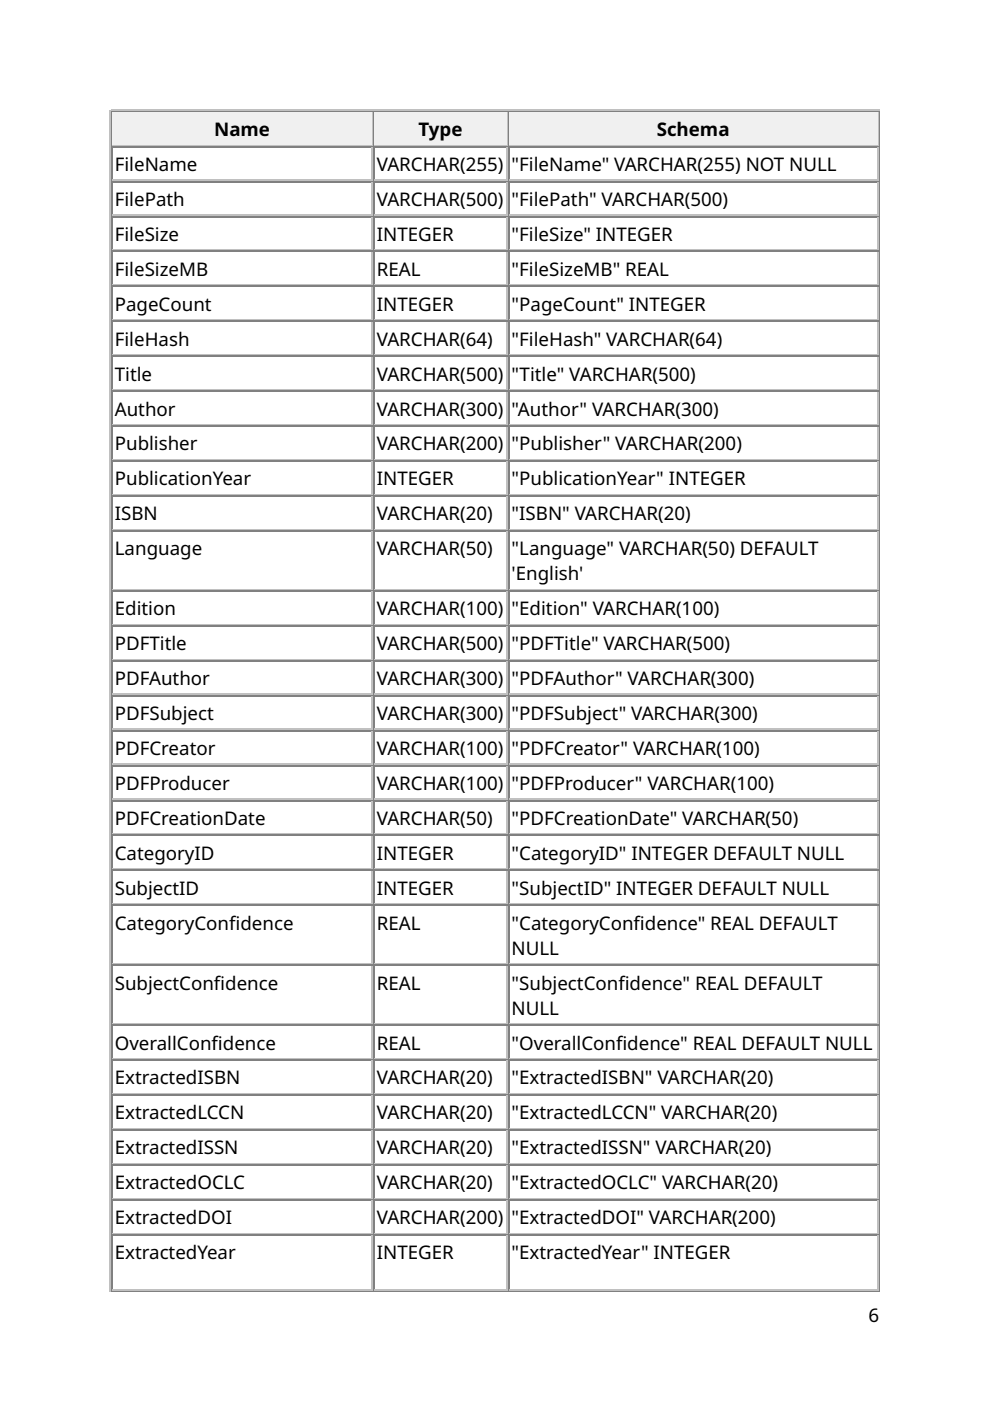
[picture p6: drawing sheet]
<svg xmlns="http://www.w3.org/2000/svg" width="210mm" height="297mm" viewBox="0 0 210 297" stroke-linecap="round" stroke-linejoin="round" font-family="sans-serif">
<defs><g id="words">
<g font-size="4">
<text x="45.4" y="28.8">Name</text>
<text x="88.7" y="28.8">Type</text>
<text x="139.2" y="28.8">Schema</text>
<text x="24.3" y="36.2">FileName</text>
<text x="79.9" y="36.2">VARCHAR(255)</text>
<text x="108.5" y="36.2">&quot;FileName&quot; VARCHAR(255) NOT NULL</text>
<text x="24.3" y="43.7">FilePath</text>
<text x="79.9" y="43.7">VARCHAR(500)</text>
<text x="108.5" y="43.7">&quot;FilePath&quot; VARCHAR(500)</text>
<text x="24.3" y="51.1">FileSize</text>
<text x="79.9" y="51.1">INTEGER</text>
<text x="108.5" y="51.1">&quot;FileSize&quot; INTEGER</text>
<text x="24.3" y="58.5">FileSizeMB</text>
<text x="79.9" y="58.5">REAL</text>
<text x="108.5" y="58.5">&quot;FileSizeMB&quot; REAL</text>
<text x="24.3" y="65.9">PageCount</text>
<text x="79.9" y="65.9">INTEGER</text>
<text x="108.5" y="65.9">&quot;PageCount&quot; INTEGER</text>
<text x="24.3" y="73.3">FileHash</text>
<text x="79.9" y="73.3">VARCHAR(64)</text>
<text x="108.5" y="73.3">&quot;FileHash&quot; VARCHAR(64)</text>
<text x="24.3" y="80.7">Title</text>
<text x="79.9" y="80.7">VARCHAR(500)</text>
<text x="108.5" y="80.7">&quot;Title&quot; VARCHAR(500)</text>
<text x="24.3" y="88.1">Author</text>
<text x="79.9" y="88.1">VARCHAR(300)</text>
<text x="108.5" y="88.1">&quot;Author&quot; VARCHAR(300)</text>
<text x="24.3" y="95.5">Publisher</text>
<text x="79.9" y="95.5">VARCHAR(200)</text>
<text x="108.5" y="95.5">&quot;Publisher&quot; VARCHAR(200)</text>
<text x="24.3" y="102.9">PublicationYear</text>
<text x="79.9" y="102.9">INTEGER</text>
<text x="108.5" y="102.9">&quot;PublicationYear&quot; INTEGER</text>
<text x="24.3" y="110.3">ISBN</text>
<text x="79.9" y="110.3">VARCHAR(20)</text>
<text x="108.5" y="110.3">&quot;ISBN&quot; VARCHAR(20)</text>
<text x="24.3" y="117.7">Language</text>
<text x="79.9" y="117.7">VARCHAR(50)</text>
<text x="108.5" y="117.7">&quot;Language&quot; VARCHAR(50) DEFAULT</text>
<text x="108.5" y="123">'English'</text>
<text x="24.3" y="130.4">Edition</text>
<text x="79.9" y="130.4">VARCHAR(100)</text>
<text x="108.5" y="130.4">&quot;Edition&quot; VARCHAR(100)</text>
<text x="24.3" y="137.8">PDFTitle</text>
<text x="79.9" y="137.8">VARCHAR(500)</text>
<text x="108.5" y="137.8">&quot;PDFTitle&quot; VARCHAR(500)</text>
<text x="24.3" y="145.3">PDFAuthor</text>
<text x="79.9" y="145.3">VARCHAR(300)</text>
<text x="108.5" y="145.3">&quot;PDFAuthor&quot; VARCHAR(300)</text>
<text x="24.3" y="152.7">PDFSubject</text>
<text x="79.9" y="152.7">VARCHAR(300)</text>
<text x="108.5" y="152.7">&quot;PDFSubject&quot; VARCHAR(300)</text>
<text x="24.3" y="160.1">PDFCreator</text>
<text x="79.9" y="160.1">VARCHAR(100)</text>
<text x="108.5" y="160.1">&quot;PDFCreator&quot; VARCHAR(100)</text>
<text x="24.3" y="167.5">PDFProducer</text>
<text x="79.9" y="167.5">VARCHAR(100)</text>
<text x="108.5" y="167.5">&quot;PDFProducer&quot; VARCHAR(100)</text>
<text x="24.3" y="174.9">PDFCreationDate</text>
<text x="79.9" y="174.9">VARCHAR(50)</text>
<text x="108.5" y="174.9">&quot;PDFCreationDate&quot; VARCHAR(50)</text>
<text x="24.3" y="182.3">CategoryID</text>
<text x="79.9" y="182.3">INTEGER</text>
<text x="108.5" y="182.3">&quot;CategoryID&quot; INTEGER DEFAULT NULL</text>
<text x="24.3" y="189.7">SubjectID</text>
<text x="79.9" y="189.7">INTEGER</text>
<text x="108.5" y="189.7">&quot;SubjectID&quot; INTEGER DEFAULT NULL</text>
<text x="24.3" y="197.1">CategoryConfdence</text>
<text x="48.6" y="197.1">i</text>
<text x="79.9" y="197.1">REAL</text>
<text x="108.5" y="197.1">&quot;CategoryConfdence&quot; REAL DEFAULT</text>
<text x="134.3" y="197.1">i</text>
<text x="108.5" y="202.4">NULL</text>
<text x="24.3" y="209.8">SubjectConfdence</text>
<text x="45.4" y="209.8">i</text>
<text x="79.9" y="209.8">REAL</text>
<text x="108.5" y="209.8">&quot;SubjectConfdence&quot; REAL DEFAULT</text>
<text x="131.1" y="209.8">i</text>
<text x="108.5" y="215.1">NULL</text>
<text x="24.3" y="222.5">OverallConfdence</text>
<text x="44.9" y="222.5">i</text>
<text x="79.9" y="222.5">REAL</text>
<text x="108.5" y="222.5">&quot;OverallConfdence&quot; REAL DEFAULT NULL</text>
<text x="130.6" y="222.5">i</text>
<text x="24.3" y="229.9">ExtractedISBN</text>
<text x="79.9" y="229.9">VARCHAR(20)</text>
<text x="108.5" y="229.9">&quot;ExtractedISBN&quot; VARCHAR(20)</text>
<text x="24.3" y="237.3">ExtractedLCCN</text>
<text x="79.9" y="237.3">VARCHAR(20)</text>
<text x="108.5" y="237.3">&quot;ExtractedLCCN&quot; VARCHAR(20)</text>
<text x="24.3" y="244.7">ExtractedISSN</text>
<text x="79.9" y="244.7">VARCHAR(20)</text>
<text x="108.5" y="244.7">&quot;ExtractedISSN&quot; VARCHAR(20)</text>
<text x="24.3" y="252.1">ExtractedOCLC</text>
<text x="79.9" y="252.1">VARCHAR(20)</text>
<text x="108.5" y="252.1">&quot;ExtractedOCLC&quot; VARCHAR(20)</text>
<text x="24.3" y="259.6">ExtractedDOI</text>
<text x="79.9" y="259.6">VARCHAR(200)</text>
<text x="108.5" y="259.6">&quot;ExtractedDOI&quot; VARCHAR(200)</text>
<text x="24.3" y="267">ExtractedYear</text>
<text x="79.9" y="267">INTEGER</text>
<text x="108.5" y="267">&quot;ExtractedYear&quot; INTEGER</text>
<text x="184.1" y="280.2">6</text>
</g>
</g></defs>
<path d="M23.4 23.3v250.5M23.5 23.4h163M23.8 30.8h55.3M79 23.8v6.9" fill="none" stroke="#c0c0c0" stroke-width=".26"/>
<path d="M23.7 23.5v7.5M23.8 23.7h55.3M186.4 23.5v250.1M23.5 273.7h163" fill="none" stroke="#808080" stroke-width=".26"/>
<g fill="#f0f0f0">
<path d="M23.8 23.8h55v6.9h-55z"/>
<path d="M45.2 24.3h12.2v5.9h-12.2z"/>
</g>
<path d="M79.2 23.5v7.5M79.4 23.7h28.3" fill="none" stroke="#808080" stroke-width=".26"/>
<path d="M79.4 30.8h28.3M107.6 23.8v6.9" fill="none" stroke="#c0c0c0" stroke-width=".26"/>
<g fill="#f0f0f0">
<path d="M79.4 23.8h28v6.9h-28z"/>
<path d="M88.6 24.3h9.6v5.9h-9.6z"/>
</g>
<path d="M107.8 23.5v7.5M107.9 23.7h78.4" fill="none" stroke="#808080" stroke-width=".26"/>
<path d="M107.9 30.8h78.4M186.1 23.8v6.9" fill="none" stroke="#c0c0c0" stroke-width=".26"/>
<g fill="#f0f0f0">
<path d="M107.9 23.8h78.1v6.9h-78.1z"/>
<path d="M139.2 24.3h15.6v5.9h-15.6z"/>
</g>
<g fill="none" stroke="#808080" stroke-width=".26">
<path d="M23.7 31v242.6M23.8 31.1h55.3M23.8 38.5h55.3M79.2 31v242.6M79.4 31.1h28.3M79.4 38.5h28.3M107.8 31v242.6M107.9 31.1h78.4M107.9 38.5h78.4M23.8 45.9h55.3M23.8 53.3h55.3M79.4 45.9h28.3"/>
<path d="M79.4 53.3h28.3M107.9 45.9h78.4M107.9 53.3h78.4M23.8 60.7h55.3M23.8 68.1h55.3M23.8 75.5h55.3M79.4 60.7h28.3M79.4 68.1h28.3M79.4 75.5h28.3M107.9 60.7h78.4M107.9 68.1h78.4M107.9 75.5h78.4"/>
<path d="M23.8 82.9h55.3M23.8 90.4h55.3M23.8 97.8h55.3M79.4 82.9h28.3M79.4 90.4h28.3M79.4 97.8h28.3M107.9 82.9h78.4M107.9 90.4h78.4M107.9 97.8h78.4M23.8 105.2h55.3M23.8 112.6h55.3M79.4 105.2h28.3"/>
<path d="M79.4 112.6h28.3M107.9 105.2h78.4M107.9 112.6h78.4M23.8 125.3h55.3M23.8 132.7h55.3M79.4 125.3h28.3M79.4 132.7h28.3M107.9 125.3h78.4M107.9 132.7h78.4M23.8 140.1h55.3M23.8 147.5h55.3M23.8 154.9h55.3"/>
<path d="M79.4 140.1h28.3M79.4 147.5h28.3M79.4 154.9h28.3M107.9 140.1h78.4M107.9 147.5h78.4M107.9 154.9h78.4M23.8 162.3h55.3M23.8 169.7h55.3M23.8 177.1h55.3M79.4 162.3h28.3M79.4 169.7h28.3M79.4 177.1h28.3"/>
<path d="M107.9 162.3h78.4M107.9 169.7h78.4M107.9 177.1h78.4M23.8 184.5h55.3M23.8 192h55.3M79.4 184.5h28.3M79.4 192h28.3M107.9 184.5h78.4M107.9 192h78.4M23.8 204.7h55.3M23.8 217.4h55.3M79.4 204.7h28.3"/>
<path d="M79.4 217.4h28.3M107.9 204.7h78.4M107.9 217.4h78.4M23.8 224.8h55.3M23.8 232.2h55.3M23.8 239.6h55.3M79.4 224.8h28.3M79.4 232.2h28.3M79.4 239.6h28.3M107.9 224.8h78.4M107.9 232.2h78.4M107.9 239.6h78.4"/>
<path d="M23.8 247h55.3M23.8 254.4h55.3M79.4 247h28.3M79.4 254.4h28.3M107.9 247h78.4M107.9 254.4h78.4M23.8 261.8h55.3M79.4 261.8h28.3M107.9 261.8h78.4"/>
</g>
<g fill="none" stroke="#c0c0c0" stroke-width=".26">
<path d="M23.8 38.2h55.3M79 31.2v6.9M79 38.6v6.9M79.4 38.2h28.3M107.6 31.2v6.9M107.6 38.6v6.9M107.9 38.2h78.4M186.1 31.2v6.9M186.1 38.6v6.9M23.8 45.6h55.3M23.8 53h55.3M79 46v6.9"/>
<path d="M79 53.4v6.9M79.4 45.6h28.3M79.4 53h28.3M107.6 46v6.9M107.6 53.4v6.9M107.9 45.6h78.4M107.9 53h78.4M186.1 46v6.9M186.1 53.4v6.9M23.8 60.5h55.3M23.8 67.9h55.3M23.8 75.3h55.3"/>
<path d="M79 60.9v6.8M79 68.3v6.8M79 75.7v6.8M79.4 60.5h28.3M79.4 67.9h28.3M79.4 75.3h28.3M107.6 60.9v6.8M107.6 68.3v6.8M107.6 75.7v6.8M107.9 60.5h78.4M107.9 67.9h78.4M107.9 75.3h78.4"/>
<path d="M186.1 60.9v6.8M186.1 68.3v6.8M186.1 75.7v6.8M23.8 82.7h55.3M23.8 90.1h55.3M23.8 97.5h55.3M79 83.1v6.9M79 90.5v6.9M79 97.9v6.9M79.4 82.7h28.3M79.4 90.1h28.3M79.4 97.5h28.3"/>
<path d="M107.6 83.1v6.9M107.6 90.5v6.9M107.6 97.9v6.9M107.9 82.7h78.4M107.9 90.1h78.4M107.9 97.5h78.4M186.1 83.1v6.9M186.1 90.5v6.9M186.1 97.9v6.9M23.8 104.9h55.3M23.8 112.3h55.3M79 105.3v6.9"/>
<path d="M79 112.7v12.2M79.4 104.9h28.3M79.4 112.3h28.3M107.6 105.3v6.9M107.6 112.7v12.2M107.9 104.9h78.4M107.9 112.3h78.4M186.1 105.3v6.9M186.1 112.7v12.2M23.8 125h55.3M23.8 132.4h55.3M23.8 139.8h55.3"/>
<path d="M79 125.4v6.9M79 132.8v6.9M79.4 125h28.3M79.4 132.4h28.3M79.4 139.8h28.3M107.6 125.4v6.9M107.6 132.8v6.9M107.9 125h78.4M107.9 132.4h78.4M107.9 139.8h78.4M186.1 125.4v6.9M186.1 132.8v6.9"/>
<path d="M23.8 147.2h55.3M23.8 154.6h55.3M79 140.2v6.9M79 147.6v6.9M79 155v6.9M79.4 147.2h28.3M79.4 154.6h28.3M107.6 140.2v6.9M107.6 147.6v6.9M107.6 155v6.9M107.9 147.2h78.4M107.9 154.6h78.4"/>
<path d="M186.1 140.2v6.9M186.1 147.6v6.9M186.1 155v6.9M23.8 162.1h55.3M23.8 169.5h55.3M23.8 176.9h55.3M79 162.5v6.8M79 169.9v6.8M79 177.3v6.8M79.4 162.1h28.3M79.4 169.5h28.3M79.4 176.9h28.3"/>
<path d="M107.6 162.5v6.8M107.6 169.9v6.8M107.6 177.3v6.8M107.9 162.1h78.4M107.9 169.5h78.4M107.9 176.9h78.4M186.1 162.5v6.8M186.1 169.9v6.8M186.1 177.3v6.8M23.8 184.3h55.3M23.8 191.7h55.3M79 184.7v6.9"/>
<path d="M79 192.1v12.2M79.4 184.3h28.3M79.4 191.7h28.3M107.6 184.7v6.9M107.6 192.1v12.2M107.9 184.3h78.4M107.9 191.7h78.4M186.1 184.7v6.9M186.1 192.1v12.2M23.8 204.4h55.3M23.8 217.1h55.3M79 204.8v12.2"/>
<path d="M79 217.5v6.9M79.4 204.4h28.3M79.4 217.1h28.3M107.6 204.8v12.2M107.6 217.5v6.9M107.9 204.4h78.4M107.9 217.1h78.4M186.1 204.8v12.2M186.1 217.5v6.9M23.8 224.5h55.3M23.8 231.9h55.3M23.8 239.3h55.3"/>
<path d="M79 224.9v6.9M79 232.3v6.9M79 239.7v6.9M79.4 224.5h28.3M79.4 231.9h28.3M79.4 239.3h28.3M107.6 224.9v6.9M107.6 232.3v6.9M107.6 239.7v6.9M107.9 224.5h78.4M107.9 231.9h78.4M107.9 239.3h78.4"/>
<path d="M186.1 224.9v6.9M186.1 232.3v6.9M186.1 239.7v6.9M23.8 246.7h55.3M23.8 254.1h55.3M79 247.1v6.9M79 254.5v6.9M79.4 246.7h28.3M79.4 254.1h28.3M107.6 247.1v6.9M107.6 254.5v6.9M107.9 246.7h78.4"/>
<path d="M107.9 254.1h78.4M186.1 247.1v6.9M186.1 254.5v6.9M23.8 261.5h55.3M23.8 273.4h55.3M79 261.9v11.4M79.4 261.5h28.3M79.4 273.4h28.3M107.6 261.9v11.4M107.9 261.5h78.4M107.9 273.4h78.4M186.1 261.9v11.4"/>
</g>
<use href="#words"/>
</svg>
